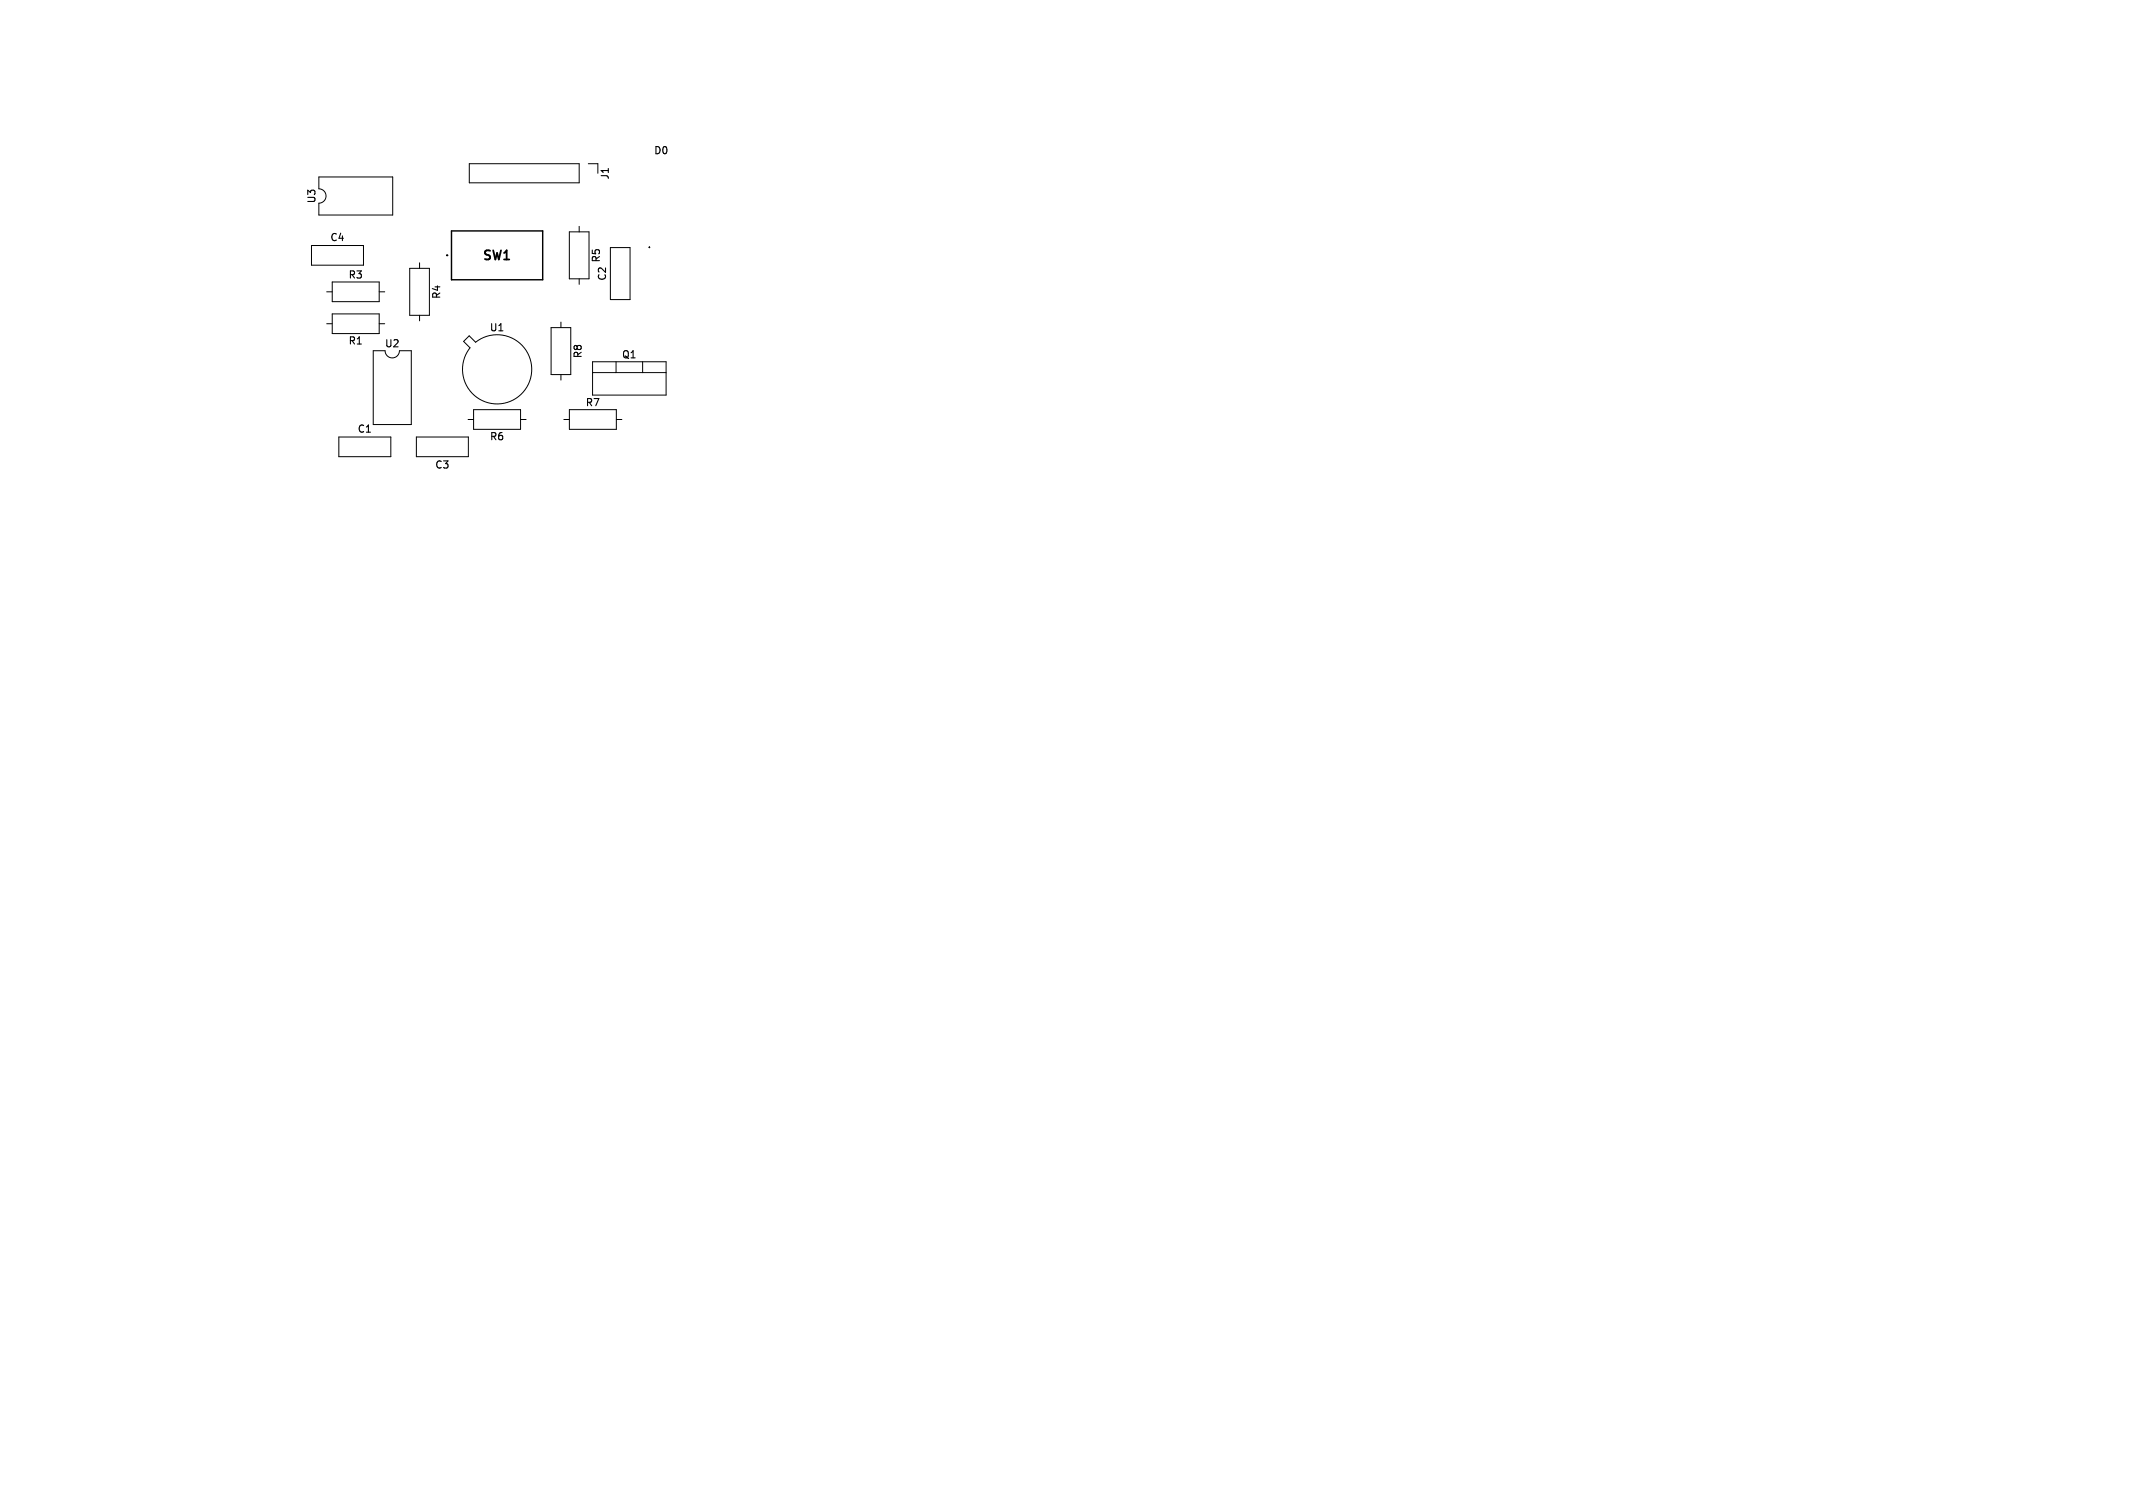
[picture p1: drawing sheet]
<svg xmlns="http://www.w3.org/2000/svg" width="297mm" height="210mm" viewBox="0 0 297 210" stroke-linecap="round" stroke-linejoin="round" font-family="sans-serif">
<defs><g id="words">
<text font-size="1.8" x="67" y="36.6">SW1</text>
<g font-size="1.4">
<text x="91" y="21.7">D0</text>
<text x="44.1" y="28.4" transform="rotate(-90 44.1 28.4)">U3</text>
<text x="85" y="25.1" transform="rotate(-90 85 25.1)">J1</text>
<text x="45.9" y="33.8">C4</text>
<text x="90.1" y="34.8">.</text>
<text x="48.4" y="39">R3</text>
<text x="61.5" y="41.7" transform="rotate(-90 61.5 41.7)">R4</text>
<text x="83.7" y="36.7" transform="rotate(-90 83.7 36.7)">R5</text>
<text x="84.6" y="39.2" transform="rotate(-90 84.6 39.2)">C2</text>
<text x="68.1" y="46.3">U1</text>
<text x="48.4" y="48.2">R1</text>
<text x="53.5" y="48.6">U2</text>
<text x="81.2" y="50" transform="rotate(-90 81.2 50)">R8</text>
<text x="86.5" y="50.1">Q1</text>
<text x="81.4" y="56.8">R7</text>
<text x="49.7" y="60.5">C1</text>
<text x="60.5" y="65.5">C3</text>
<text x="68.1" y="61.5">R6</text>
</g>
</g></defs>
<g fill="none" stroke="#000" stroke-width=".14">
<path d="M43.4 34.2h7.2v2.7h-7.2zM44.4 24.6h10.3v5.3h-10.3v-1.6a1 1 0 0 0 1-1 1 1 0 0 0-1-1zM46.3 39.3h6.5v2.7h-6.5zM57 37.4h2.8v6.5h-2.8zM58.4 36.6v.8M65.3 22.8h15.3v2.7h-15.3zM79.3 32.3h2.7v6.5h-2.7zM80.6 31.5v.8M80.6 38.8v.8M81.9 22.8h1.3v1.3M85 34.5h2.7v7.2h-2.7zM45.5 45.1h.8"/>
<path d="M45.5 40.6h.8M46.3 43.7h6.5v2.8h-6.5zM52 48.8h1.6a1 1 0 0 0 1 1 1 1 0 0 0 1-1h1.7v10.3h-5.3zM52.8 45.1h.8M52.8 40.6h.8M58.4 43.9v.8M65.2 58.4h.7M65.3 46.8l.9 .9a4.8 4.8 0 0 1 7.7 2.7 4.8 4.8 0 0 1-5.7 5.7 4.8 4.8 0 0 1-2.8-7.7l-.8-.9zM65.9 57h6.6v2.8h-6.6zM72.5 58.4h.8M76.7 45.6h2.8v6.6h-2.8zM78.1 44.9v.7"/>
<path d="M78.1 52.2v.7M78.5 58.4h.8M79.3 57h6.5v2.8h-6.5zM82.5 50.4h10.2v4.6h-10.2zM82.5 51.9h10.2M85.8 50.4v1.5M85.8 58.4h.8M89.5 50.4v1.5M47.2 60.9h7.2v2.7h-7.2zM58 60.9h7.2v2.7h-7.2z"/>
<circle cx="62.3" cy="35.6" r=".05"/>
</g>
<g fill="#000" stroke="#000" stroke-width=".14">
<circle cx="62.2" cy="35.6" r=".05"/>
<circle cx="62.3" cy="35.6" r=".05"/>
</g>
<path d="M62.9 32.2h12.7v6.8h-12.7z" fill="none" stroke="#000" stroke-width=".2"/>
<use href="#words"/>
</svg>
